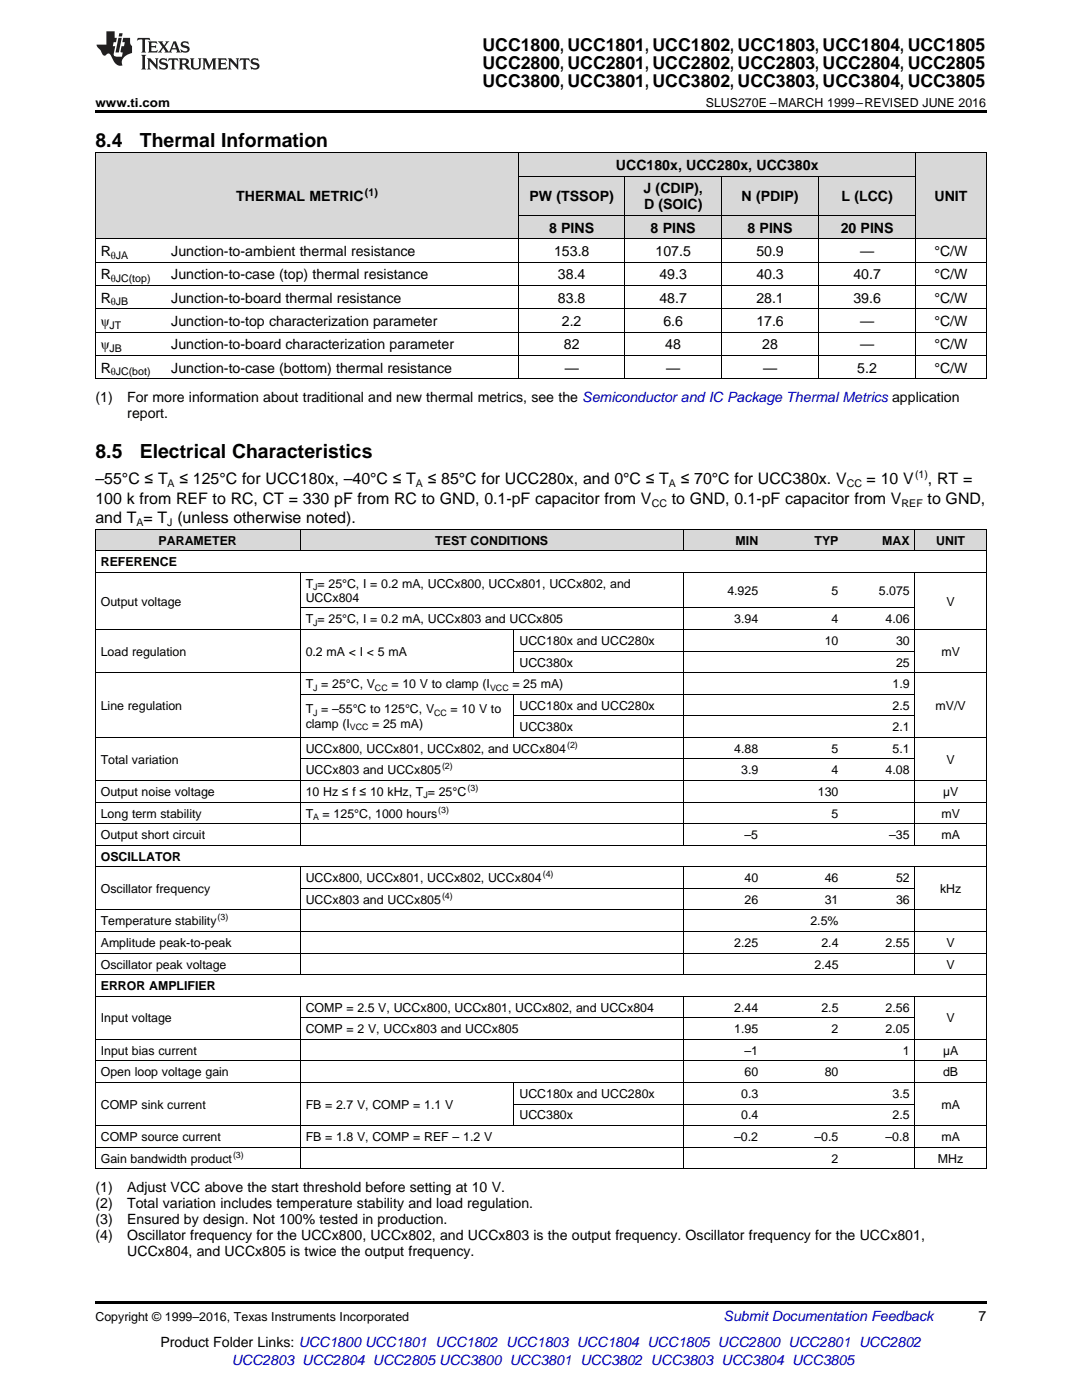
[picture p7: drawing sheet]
<svg xmlns="http://www.w3.org/2000/svg" width="216mm" height="279mm" viewBox="0 0 216 279" stroke-linecap="round" stroke-linejoin="round" font-family="sans-serif">
<defs><g id="words">
<g font-size="3.9">
<text x="19" y="29.3">8.4</text>
<text x="27.9" y="29.3">Thermal Information</text>
<text x="19" y="91.5">8.5</text>
<text x="27.9" y="91.5">Electrical Characteristics</text>
</g>
<g font-size="3.5">
<text x="96.3" y="10.2">UCC1800, UCC1801, UCC1802, UCC1803, UCC1804, UCC1805</text>
<text x="96.3" y="13.8">UCC2800, UCC2801, UCC2802, UCC2803, UCC2804, UCC2805</text>
<text x="96.3" y="17.3">UCC3800, UCC3801, UCC3802, UCC3803, UCC3804, UCC3805</text>
</g>
<g font-size="3.2">
<text x="19" y="96.6">–55°C ≤ T</text>
<text x="19" y="100.5">100 k from REF to RC, CT = 330 pF from RC to GND, 0.1-pF capacitor from V</text>
<text x="35.8" y="96.6">≤ 125°C for UCC180x, –40°C ≤ T</text>
<text x="85.3" y="96.6">≤ 85°C for UCC280x, and 0°C ≤ T</text>
<text x="134.1" y="100.5">to GND, 0.1-pF capacitor from V</text>
<text x="135.8" y="96.6">≤ 70°C for UCC380x. V</text>
<text x="172.9" y="96.6">= 10 V</text>
<text x="185.1" y="100.5">to GND,</text>
<text x="185.2" y="96.6">, RT =</text>
<text x="19" y="104.4">and T = T (unless otherwise noted).</text>
</g>
<g font-size="2.8">
<text x="122.9" y="33.9">UCC180x, UCC280x, UCC380x</text>
<text x="47.1" y="40.2">THERMAL METRIC</text>
<text x="105.7" y="40.2">PW (TSSOP)</text>
<text x="128.4" y="38.6">J (CDIP),</text>
<text x="128.5" y="41.8">D (SOIC)</text>
<text x="148" y="40.2">N (PDIP)</text>
<text x="167.9" y="40.2">L (LCC)</text>
<text x="186.5" y="40.2">UNIT</text>
<text x="109.6" y="46.4">8 PINS</text>
<text x="129.8" y="46.4">8 PINS</text>
<text x="149.2" y="46.4">8 PINS</text>
<text x="167.7" y="46.4">20 PINS</text>
<text x="20.1" y="51.1">R</text>
<text x="34.2" y="51.1">Junction-to-ambient thermal resistance</text>
<text x="110.6" y="51.1">153.8</text>
<text x="130.8" y="51.1">107.5</text>
<text x="150.9" y="51.1">50.9</text>
<text x="171.6" y="51.1">—</text>
<text x="186.4" y="51.1">°C/W</text>
<text x="20.1" y="55.7">R</text>
<text x="34.2" y="55.7">Junction-to-case (top) thermal resistance</text>
<text x="111.3" y="55.7">38.4</text>
<text x="131.6" y="55.7">49.3</text>
<text x="150.9" y="55.7">40.3</text>
<text x="170.3" y="55.7">40.7</text>
<text x="186.4" y="55.7">°C/W</text>
<text x="20.1" y="60.4">R</text>
<text x="20.1" y="65.1">ψ</text>
<text x="34.2" y="60.4">Junction-to-board thermal resistance</text>
<text x="34.2" y="65.1">Junction-to-top characterization parameter</text>
<text x="111.3" y="60.4">83.8</text>
<text x="112.1" y="65.1">2.2</text>
<text x="131.6" y="60.4">48.7</text>
<text x="132.4" y="65.1">6.6</text>
<text x="150.9" y="60.4">28.1</text>
<text x="150.9" y="65.1">17.6</text>
<text x="170.3" y="60.4">39.6</text>
<text x="171.6" y="65.1">—</text>
<text x="186.4" y="60.4">°C/W</text>
<text x="186.4" y="65.1">°C/W</text>
<text x="20.1" y="69.7">ψ</text>
<text x="34.2" y="69.7">Junction-to-board characterization parameter</text>
<text x="112.5" y="69.7">82</text>
<text x="132.8" y="69.7">48</text>
<text x="152.1" y="69.7">28</text>
<text x="171.6" y="69.7">—</text>
<text x="186.4" y="69.7">°C/W</text>
<text x="20.1" y="74.4">R</text>
<text x="34.2" y="74.4">Junction-to-case (bottom) thermal resistance</text>
<text x="112.7" y="74.4">—</text>
<text x="132.9" y="74.4">—</text>
<text x="152.3" y="74.4">—</text>
<text x="171.1" y="74.4">5.2</text>
<text x="186.4" y="74.4">°C/W</text>
<text x="19" y="80.2">(1)</text>
<text x="25.4" y="80.2">For more information about traditional and new thermal metrics, see the Semiconductor and IC Package Thermal Metrics application</text>
<text x="25.4" y="83.4">report.</text>
<text x="19" y="237.9">(1)</text>
<text x="25.4" y="237.9">Adjust VCC above the start threshold before setting at 10 V.</text>
<text x="19" y="241.1">(2)</text>
<text x="19" y="244.2">(3)</text>
<text x="25.4" y="241.1">Total variation includes temperature stability and load regulation.</text>
<text x="25.4" y="244.2">Ensured by design. Not 100% tested in production.</text>
<text x="19" y="247.4">(4)</text>
<text x="25.4" y="247.4">Oscillator frequency for the UCCx800, UCCx802, and UCCx803 is the output frequency. Oscillator frequency for the UCCx801,</text>
<text x="25.4" y="250.6">UCCx804, and UCCx805 is twice the output frequency.</text>
<text x="195.3" y="263.6">7</text>
<text x="32" y="268.9">Product Folder Links: UCC1800 UCC1801 UCC1802 UCC1803 UCC1804 UCC1805 UCC2800 UCC2801 UCC2802</text>
</g>
<g font-size="2.8" fill="#0000c8">
<text x="144.4" y="263.6">Submit Documentation Feedback</text>
<text x="46.2" y="272.4">UCC2803 UCC2804 UCC2805 UCC3800 UCC3801 UCC3802 UCC3803 UCC3804 UCC3805</text>
</g>
<g font-size="2.5">
<text x="19" y="21.4">www.ti.com</text>
<text x="140.8" y="21.4">SLUS270E –MARCH 1999–REVISED JUNE 2016</text>
<text x="20.1" y="113">REFERENCE</text>
<text x="31.6" y="108.7">PARAMETER</text>
<text x="86.9" y="108.7">TEST CONDITIONS</text>
<text x="146.8" y="108.7">MIN</text>
<text x="162.5" y="108.7">TYP</text>
<text x="176" y="108.7">MAX</text>
<text x="186.8" y="108.7">UNIT</text>
<text x="61" y="117.3">T = 25°C, I = 0.2 mA, UCCx800, UCCx801, UCCx802, and</text>
<text x="145.1" y="118.7">4.925</text>
<text x="165.9" y="118.7">5</text>
<text x="175.4" y="118.7">5.075</text>
<text x="20.1" y="120.9">Output voltage</text>
<text x="61" y="120.1">UCCx804</text>
<text x="61" y="124.4">T = 25°C, I = 0.2 mA, UCCx803 and UCCx805</text>
<text x="146.5" y="124.4">3.94</text>
<text x="165.9" y="124.4">4</text>
<text x="176.7" y="124.4">4.06</text>
<text x="188.9" y="120.9">V</text>
<text x="20.1" y="130.9">Load regulation</text>
<text x="61" y="130.9">0.2 mA &lt; I &lt; 5 mA</text>
<text x="103.6" y="128.7">UCC180x and UCC280x</text>
<text x="164.6" y="128.7">10</text>
<text x="178.8" y="128.7">30</text>
<text x="187.9" y="130.9">mV</text>
<text x="61" y="137.3">T = 25°C, V</text>
<text x="78.1" y="137.3">= 10 V to clamp (I</text>
<text x="102.2" y="137.3">= 25 mA)</text>
<text x="103.6" y="133">UCC380x</text>
<text x="178.1" y="137.3">1.9</text>
<text x="178.8" y="133">25</text>
<text x="20.1" y="141.6">Line regulation</text>
<text x="61" y="142.4">T = –55°C to 125°C, V</text>
<text x="89.9" y="142.4">= 10 V to</text>
<text x="103.6" y="141.6">UCC180x and UCC280x</text>
<text x="178.1" y="141.6">2.5</text>
<text x="186.7" y="141.6">mV/V</text>
<text x="61" y="145.2">clamp (I</text>
<text x="74.3" y="145.2">= 25 mA)</text>
<text x="103.6" y="145.9">UCC380x</text>
<text x="178.1" y="145.9">2.1</text>
<text x="20.1" y="152.4">Total variation</text>
<text x="61" y="150.2">UCCx800, UCCx801, UCCx802, and UCCx804</text>
<text x="61" y="154.6">UCCx803 and UCCx805</text>
<text x="146.5" y="150.2">4.88</text>
<text x="147.9" y="154.6">3.9</text>
<text x="165.9" y="150.2">5</text>
<text x="165.9" y="154.6">4</text>
<text x="176.7" y="154.6">4.08</text>
<text x="178.1" y="150.2">5.1</text>
<text x="188.9" y="152.4">V</text>
<text x="20.1" y="158.9">Output noise voltage</text>
<text x="61" y="158.9">10 Hz ≤ f ≤ 10 kHz, T = 25°C</text>
<text x="163.2" y="158.9">130</text>
<text x="188.2" y="158.9">µV</text>
<text x="20.1" y="163.2">Long term stability</text>
<text x="20.1" y="167.5">Output short circuit</text>
<text x="61" y="163.2">T</text>
<text x="64.4" y="163.2">= 125°C, 1000 hours</text>
<text x="148.6" y="167.5">–5</text>
<text x="165.9" y="163.2">5</text>
<text x="177.4" y="167.5">–35</text>
<text x="187.9" y="163.2">mV</text>
<text x="187.9" y="167.5">mA</text>
<text x="20.1" y="171.8">OSCILLATOR</text>
<text x="20.1" y="178.2">Oscillator frequency</text>
<text x="61" y="176.1">UCCx800, UCCx801, UCCx802, UCCx804</text>
<text x="148.6" y="176.1">40</text>
<text x="164.6" y="176.1">46</text>
<text x="178.8" y="176.1">52</text>
<text x="187.6" y="178.2">kHz</text>
<text x="20.1" y="184.7">Temperature stability</text>
<text x="61" y="180.4">UCCx803 and UCCx805</text>
<text x="148.6" y="180.4">26</text>
<text x="161.7" y="184.7">2.5%</text>
<text x="164.6" y="180.4">31</text>
<text x="178.8" y="180.4">36</text>
<text x="20.1" y="189">Amplitude peak-to-peak</text>
<text x="146.5" y="189">2.25</text>
<text x="163.9" y="189">2.4</text>
<text x="176.7" y="189">2.55</text>
<text x="188.9" y="189">V</text>
<text x="20.1" y="193.3">Oscillator peak voltage</text>
<text x="20.1" y="197.6">ERROR AMPLIFIER</text>
<text x="162.5" y="193.3">2.45</text>
<text x="188.9" y="193.3">V</text>
<text x="61" y="201.9">COMP = 2.5 V, UCCx800, UCCx801, UCCx802, and UCCx804</text>
<text x="146.5" y="201.9">2.44</text>
<text x="163.9" y="201.9">2.5</text>
<text x="176.7" y="201.9">2.56</text>
<text x="20.1" y="204">Input voltage</text>
<text x="61" y="206.2">COMP = 2 V, UCCx803 and UCCx805</text>
<text x="146.5" y="206.2">1.95</text>
<text x="165.9" y="206.2">2</text>
<text x="176.7" y="206.2">2.05</text>
<text x="188.9" y="204">V</text>
<text x="20.1" y="210.5">Input bias current</text>
<text x="20.1" y="214.8">Open loop voltage gain</text>
<text x="148.6" y="210.5">–1</text>
<text x="148.6" y="214.8">60</text>
<text x="164.6" y="214.8">80</text>
<text x="180.2" y="210.5">1</text>
<text x="188.2" y="210.5">µA</text>
<text x="188.2" y="214.8">dB</text>
<text x="20.1" y="221.3">COMP sink current</text>
<text x="61" y="221.3">FB = 2.7 V, COMP = 1.1 V</text>
<text x="103.6" y="219.1">UCC180x and UCC280x</text>
<text x="147.9" y="219.1">0.3</text>
<text x="178.1" y="219.1">3.5</text>
<text x="187.9" y="221.3">mA</text>
<text x="20.1" y="227.7">COMP source current</text>
<text x="61" y="227.7">FB = 1.8 V, COMP = REF – 1.2 V</text>
<text x="103.6" y="223.4">UCC380x</text>
<text x="146.5" y="227.7">–0.2</text>
<text x="147.9" y="223.4">0.4</text>
<text x="162.5" y="227.7">–0.5</text>
<text x="176.7" y="227.7">–0.8</text>
<text x="178.1" y="223.4">2.5</text>
<text x="187.9" y="227.7">mA</text>
<text x="20.1" y="232">Gain bandwidth product</text>
<text x="165.9" y="232">2</text>
<text x="187.1" y="232">MHz</text>
<text x="19" y="263.6">Copyright © 1999–2016, Texas Instruments Incorporated</text>
</g>
<g font-size="2.1">
<text x="72.8" y="39.1">(1)</text>
<text x="22.1" y="51.6">θJA</text>
<text x="22.1" y="56.3">θJC(top)</text>
<text x="21.9" y="65.6">JT</text>
<text x="22.1" y="61">θJB</text>
<text x="21.9" y="70.3">JB</text>
<text x="22.1" y="74.9">θJC(bot)</text>
<text x="182.6" y="95.4">(1)</text>
<text x="33.4" y="97.3">A</text>
<text x="83" y="97.3">A</text>
<text x="130.1" y="101.1">CC</text>
<text x="133.5" y="97.3">A</text>
<text x="168.9" y="97.3">CC</text>
<text x="179.9" y="101.1">REF</text>
<text x="27.2" y="105">A</text>
<text x="33.4" y="105">J</text>
</g>
<g font-size="1.8">
<text x="62.5" y="117.8">J</text>
<text x="62.5" y="124.9">J</text>
<text x="62.5" y="137.8">J</text>
<text x="74.8" y="137.8">CC</text>
<text x="97.8" y="137.8">VCC</text>
<text x="62.5" y="142.9">J</text>
<text x="86.6" y="142.9">CC</text>
<text x="69.8" y="145.7">VCC</text>
<text x="113.2" y="149.3">(2)</text>
<text x="88.2" y="153.6">(2)</text>
<text x="84.5" y="159.3">J</text>
<text x="93.3" y="157.9">(3)</text>
<text x="62.5" y="163.7">A</text>
<text x="87.5" y="162.2">(3)</text>
<text x="88.2" y="179.4">(4)</text>
<text x="108.3" y="175.1">(4)</text>
<text x="43.4" y="183.7">(3)</text>
<text x="46.5" y="231">(3)</text>
</g>
</g></defs>
<g fill="#d8d8d8">
<path d="M19 105.7h5.4v4.3h-5.4z"/>
<path d="M24.4 105.7h35.5v4.3h-35.5z"/>
<path d="M59.9 105.7h42.7v4.3h-42.7z"/>
<path d="M102.6 105.7h33.8v4.3h-33.8z"/>
<path d="M136.4 105.7h16v4.3h-16z"/>
<path d="M152.4 105.7h16v4.3h-16z"/>
<path d="M168.4 105.7h14.2v4.3h-14.2z"/>
<path d="M182.6 105.7h14.2v4.3h-14.2z"/>
<path d="M19 30.6h14.1v17.1h-14.1z"/>
<path d="M33.1 30.6h70.4v17.1h-70.4z"/>
<path d="M182.7 30.6h14.1v17.1h-14.1z"/>
<path d="M103.5 43h21.2v4.7h-21.2z"/>
<path d="M124.7 43h19.3v4.7h-19.3z"/>
<path d="M144 43h19.4v4.7h-19.4z"/>
<path d="M163.4 43h19.3v4.7h-19.3z"/>
<path d="M103.5 35.2h21.2v7.8h-21.2z"/>
<path d="M124.7 35.2h19.3v7.8h-19.3z"/>
<path d="M144 35.2h19.4v7.8h-19.4z"/>
<path d="M163.4 35.2h19.3v7.8h-19.3z"/>
<path d="M103.5 30.6h21.2v4.6h-21.2z"/>
<path d="M124.7 30.6h19.3v4.6h-19.3z"/>
<path d="M144 30.6h19.4v4.6h-19.4z"/>
<path d="M163.4 30.6h19.3v4.6h-19.3z"/>
</g>
<path d="M19 22h177.8v.5h-177.8zM19 75.6h.2zM103.4 75.6h.1zM124.6 75.6h.1zM143.9 75.6h.1zM163.3 75.6h.1zM182.6 75.6h.1zM196.7 75.6h.1zM19 259.7h177.8v.5h-177.8z" fill="#000"/>
<g fill="none" stroke="#000" stroke-width=".2">
<path d="M19 30.5h177.8M19.1 30.5v45.1M103.5 30.5v45.1M103.5 35.2h79.2M124.6 35.2v40.4M144 35.2v40.4M163.3 35.2v40.4M182.7 30.5v45.1M196.8 30.5v45.1M19 57h177.8M19 52.3h177.8M19 47.6h177.8"/>
<path d="M103.5 43h79.2M19 75.6h177.8M19 70.9h177.8M19 66.3h177.8M19 61.6h177.8M19 105.6h177.8v127.7M19 114.2h177.8M19 109.9h177.8M19.1 105.6v127.7M59.9 105.6v4.4M59.9 114.2v54.5M136.3 105.6v4.4"/>
<path d="M136.3 114.2v54.5M182.5 105.6v4.4M182.5 114.2v54.5M19 134.2h177.8M19 125.6h177.8M59.9 138.6h122.7M59.9 121.3h122.7M102.5 125.7v8.6M102.5 138.6v8.6M102.6 129.9h80M19 155.8h177.8M19 147.2h177.8"/>
<path d="M59.9 151.5h122.7M102.6 142.9h80M19 173h177.8M19 168.7h177.8M19 164.4h177.8M19 160.1h177.8M59.9 173v21.6M59.9 177.3h122.7M136.3 173v21.6M182.5 173v21.6M19 198.8h177.8M19 194.5h177.8"/>
<path d="M19 190.2h177.8M19 185.9h177.8M19 181.6h177.8M59.9 198.8v34.5M136.3 198.8v34.5M182.5 198.8v34.5M19 216h177.8M19 211.7h177.8M19 207.4h177.8M59.9 203.1h122.7M102.5 216v8.7M19 233.2h177.8"/>
<path d="M19 228.9h177.8M19 224.6h177.8M102.6 220.3h80"/>
</g>
<g fill="#231f20">
<path d="M27.5 7.6l-.1 .5 .4-.2h.6v.1v2.1l-.2 .4h1l-.3-.4v-2.1l.1-.1h.5l.5 .2-.2-.5zM29.5 8.3l.2 .3v1.5l-.2 .4h1.8l.2-.6a1.04 1.04 0 0 1-1.3 .2v-.7h.6l.3 .2v-.6l-.3 .2h-.6v-.6l.8-.1 .4 .3-.2-.5zM31.5 8.3l.9 1.1-.9 1.1h.8l-.2-.2 .5-.7 .4 .7-.2 .2h1.5l-.1-.2 .1-.4h.9l.1 .4-.2 .2h1l-.3-.3-.7-1.9h-.5l-.9 2-.8-1 .9-1h-.8l.1 .3-.3 .5-.4-.6 .2-.2zM34.7 8.6l.4 1h-.7zM36.3 8.4a.63 .63 0 0 0-.2 .7 .63 .63 0 0 0 .6 .4l.6 .2 .1 .2a.75 .75 0 0 1-.7 .4 .75 .75 0 0 1-.6-.5l.1 .7 .1-.1a1.11 1.11 0 0 0 1.5-.6 1.13 1.13 0 0 0-1.2-.8l-.1-.4a1.04 1.04 0 0 1 1.2 .2l-.2-.5-.1 .1-.5-.2zM28.2 10.9l.2 .4v2.2l-.2 .4h1l-.3-.4v-2.2l.3-.4zM29.3 11.6l.3 .4v1.5l-.3 .4h.8l-.2-.4v-1.3l1.5 1.7v-1.9l.2-.4h-.7l.2 .4v.9l-1.1-1.3zM32 11.8a.62 .62 0 0 0-.2 .7 .62 .62 0 0 0 .6 .4l.6 .1 .1 .3a.76 .76 0 0 1-.7 .3 .76 .76 0 0 1-.6-.4l.1 .7 .1-.1a1.11 1.11 0 0 0 1.5-.6 1.13 1.13 0 0 0-1.2-.8l-.1-.4a1.04 1.04 0 0 1 1.2 .2l-.2-.6-.1 .1-.5-.1zM33.7 11.6l-.2 .6a.61 .61 0 0 1 .8-.3v1.6l-.2 .4h.9l-.2-.4v-1.6a.63 .63 0 0 1 .8 .3l-.2-.6zM35.6 11.6l.3 .4v1.5l-.3 .4h1l-.2-.2v-.8l.5 .2a.76 .76 0 0 0 1.2 .7l-1-1a.58 .58 0 0 0 .6-.5 .58 .58 0 0 0-.5-.6zM36.4 11.9h.1a.45 .45 0 0 1 .5 .1 .45 .45 0 0 1 .1 .5l-.7 .2zM37.9 11.6l.2 .2a2.17 2.17 0 0 0 .3 1.9 .99 .99 0 0 0 1.6-.6v-1.1l.2-.4h-.7l.2 .2a1.92 1.92 0 0 1-.2 1.8 .6 .6 0 0 1-.9-.5v-1.1l.2-.4zM40.4 11.6l.2 .4v1.5l-.2 .4h.7l-.2-.4v-1.4l.8 1.8 .8-1.8v1.4l-.2 .4h.9l-.2-.4v-1.5l.2-.4h-.8l-.6 1.5-.6-1.5zM43.4 11.6l.2 .4v1.5l-.2 .4h1.8l.2-.6a1.04 1.04 0 0 1-1.3 .1v-.6h.5l.4 .2v-.6l-.4 .2h-.5v-.7h.8l.3 .3-.1-.6zM45.5 11.6l.2 .4v1.5l-.2 .4h.7l-.2-.4v-1.3l1.5 1.7v-1.9l.2-.4h-.7l.2 .4v.9l-1.1-1.3zM47.9 11.6l-.1 .6a.61 .61 0 0 1 .8-.3v1.6l-.3 .4h1l-.3-.4 .1-1.6a.63 .63 0 0 1 .7 .3l-.1-.6zM50.2 11.8a.62 .62 0 0 0-.2 .7 .62 .62 0 0 0 .6 .4l.6 .1 .2 .3a.76 .76 0 0 1-.8 .3 .76 .76 0 0 1-.6-.4l.1 .7 .2-.1a1.11 1.11 0 0 0 1.5-.6 1.13 1.13 0 0 0-1.3-.8l-.1-.4a1.04 1.04 0 0 1 1.2 .2l-.1-.6-.2 .1-.5-.1z"/>
<path d="M21.2 6.3v2.6h-1.9l.1 .4 .7 .9a.91 .91 0 0 0 1 .8 .56 .56 0 0 1 .5-.3 .56 .56 0 0 1 .5 .3l.4 .8a1.53 1.53 0 0 0 1.9 1.2 1.54 1.54 0 0 1 1-2.1l.9-.3v-1.4a1.52 1.52 0 0 1-.3-1.6h-1.4l-.2 .8h.5l-.2 .8h-.4l-.2 1v.2l.4 .1-.2 .8a1.93 1.93 0 0 1-1.6-.3l.3-1.8h-.5l.2-.8h.4l.2-.8h-.4v-1.3zM23.6 7.6l-.6 2.9h.7l.6-2.9zM23.8 6.6l-.1 .7h.6l.2-.7z"/>
</g>
<use href="#words"/>
</svg>
